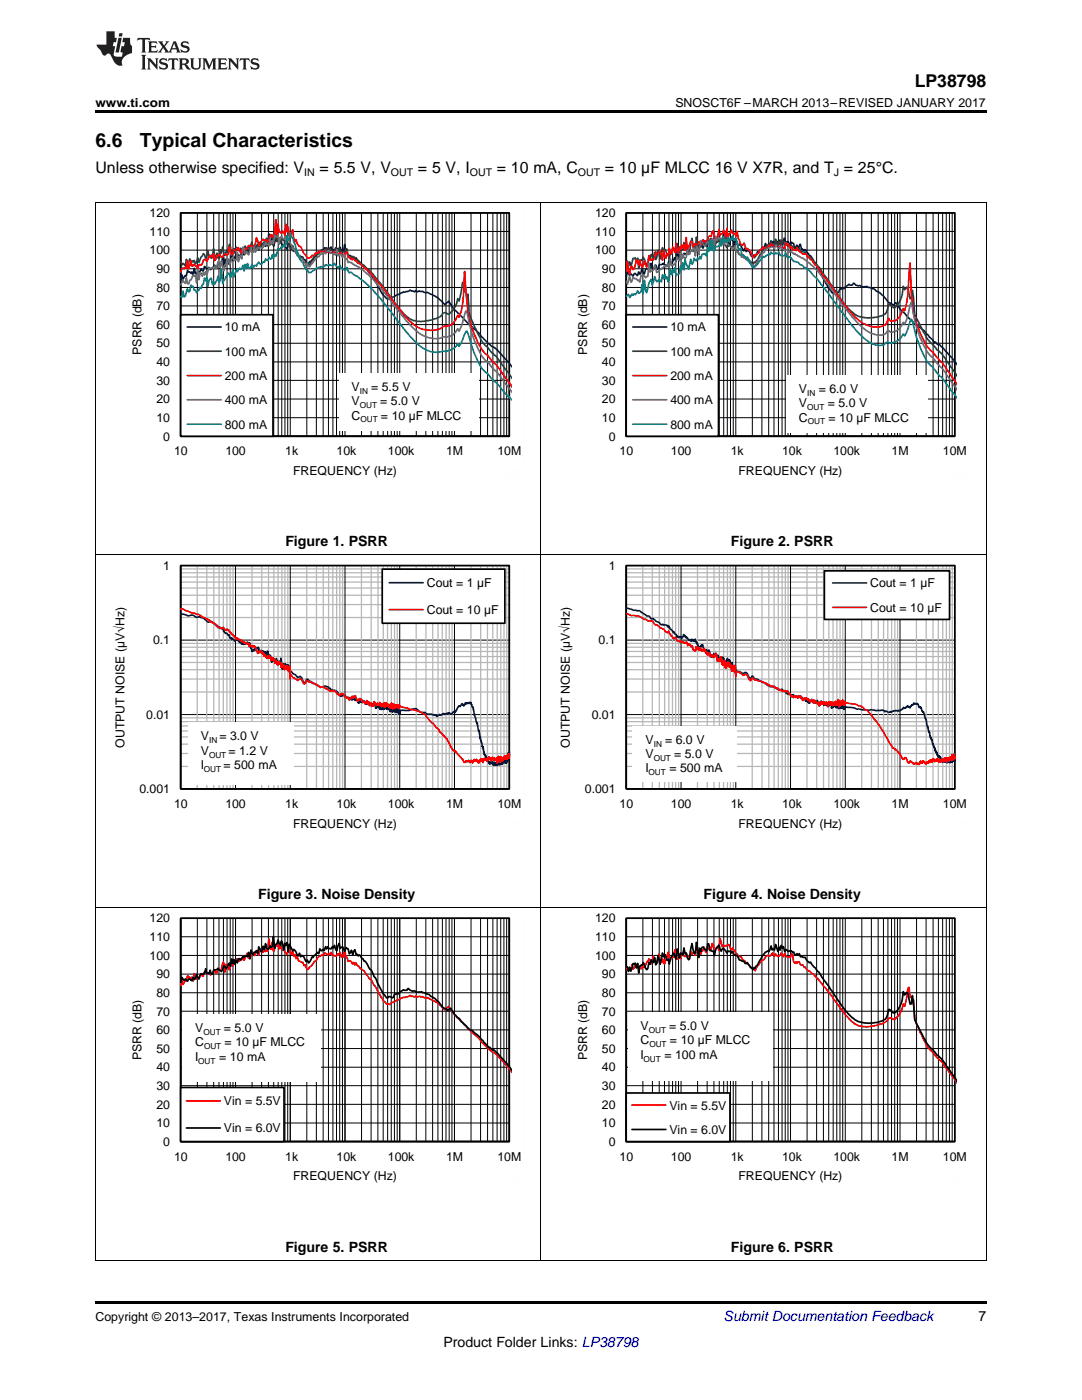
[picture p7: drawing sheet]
<svg xmlns="http://www.w3.org/2000/svg" width="216mm" height="279mm" viewBox="0 0 216 279" stroke-linecap="round" stroke-linejoin="round" font-family="sans-serif">
<defs><g id="words">
<g font-size="3.9">
<text x="19" y="29.3">6.6</text>
<text x="27.9" y="29.3">Typical Characteristics</text>
</g>
<text font-size="3.5" x="182.5" y="17.3">LP38798</text>
<g font-size="3.2">
<text x="19" y="34.4">Unless otherwise specified: V</text>
<text x="63.8" y="34.4">= 5.5 V, V</text>
<text x="83.4" y="34.4">= 5 V, I</text>
<text x="99.1" y="34.4">= 10 mA, C</text>
<text x="120.7" y="34.4">= 10 µF MLCC 16 V X7R, and T = 25°C.</text>
</g>
<g font-size="2.8">
<text x="56.9" y="109">Figure 1. PSRR</text>
<text x="145.8" y="109">Figure 2. PSRR</text>
<text x="51.5" y="179.4">Figure 3. Noise Density</text>
<text x="140.4" y="179.4">Figure 4. Noise Density</text>
<text x="56.9" y="249.8">Figure 5. PSRR</text>
<text x="145.8" y="249.8">Figure 6. PSRR</text>
<text x="195.3" y="263.6">7</text>
<text x="88.5" y="268.9">Product Folder Links: LP38798</text>
</g>
<text font-size="2.8" fill="#0000c8" x="144.4" y="263.6">Submit Documentation Feedback</text>
<g font-size="2.5">
<text x="19" y="21.4">www.ti.com</text>
<text x="134.8" y="21.4">SNOSCT6F –MARCH 2013–REVISED JANUARY 2017</text>
<text x="29.9" y="47.1">110</text>
<text x="29.9" y="43.3">120</text>
<text x="118.8" y="47.1">110</text>
<text x="118.8" y="43.3">120</text>
<text x="29.9" y="50.8">100</text>
<text x="118.8" y="50.8">100</text>
<text x="31.2" y="58.2">80</text>
<text x="31.2" y="54.5">90</text>
<text x="120.1" y="58.2">80</text>
<text x="120.1" y="54.5">90</text>
<text x="31.2" y="65.6">60</text>
<text x="31.2" y="61.9">70</text>
<text x="120.1" y="65.6">60</text>
<text x="120.1" y="61.9">70</text>
<text x="28.3" y="70.8" transform="rotate(-90 28.3 70.8)">PSRR (dB)</text>
<text x="31.2" y="69.3">50</text>
<text x="44.9" y="66.1">10 mA</text>
<text x="44.9" y="71">100 mA</text>
<text x="117.2" y="70.8" transform="rotate(-90 117.2 70.8)">PSRR (dB)</text>
<text x="120.1" y="69.3">50</text>
<text x="133.8" y="66.1">10 mA</text>
<text x="133.8" y="71">100 mA</text>
<text x="31.2" y="76.8">30</text>
<text x="31.2" y="73.1">40</text>
<text x="44.9" y="75.8">200 mA</text>
<text x="120.1" y="76.8">30</text>
<text x="120.1" y="73.1">40</text>
<text x="133.8" y="75.8">200 mA</text>
<text x="31.2" y="80.5">20</text>
<text x="44.9" y="80.7">400 mA</text>
<text x="70.1" y="78">V</text>
<text x="70.1" y="80.9">V</text>
<text x="70.1" y="83.7">C</text>
<text x="74.1" y="78">= 5.5 V</text>
<text x="75.9" y="80.9">= 5.0 V</text>
<text x="76" y="83.7">= 10 µF MLCC</text>
<text x="120.1" y="80.5">20</text>
<text x="133.8" y="80.7">400 mA</text>
<text x="159.4" y="78.4">V</text>
<text x="159.4" y="81.3">V</text>
<text x="163.4" y="78.4">= 6.0 V</text>
<text x="165.2" y="81.3">= 5.0 V</text>
<text x="31.2" y="84.2">10</text>
<text x="32.6" y="87.9">0</text>
<text x="44.9" y="85.5">800 mA</text>
<text x="120.1" y="84.2">10</text>
<text x="121.5" y="87.9">0</text>
<text x="133.8" y="85.5">800 mA</text>
<text x="159.4" y="84.1">C</text>
<text x="165.3" y="84.1">= 10 µF MLCC</text>
<text x="34.7" y="90.9">10</text>
<text x="45" y="90.9">100</text>
<text x="56.9" y="90.9">1k</text>
<text x="58.5" y="94.8">FREQUENCY (Hz)</text>
<text x="67.2" y="90.9">10k</text>
<text x="77.4" y="90.9">100k</text>
<text x="89" y="90.9">1M</text>
<text x="99.3" y="90.9">10M</text>
<text x="123.6" y="90.9">10</text>
<text x="133.9" y="90.9">100</text>
<text x="145.8" y="90.9">1k</text>
<text x="147.4" y="94.8">FREQUENCY (Hz)</text>
<text x="156.1" y="90.9">10k</text>
<text x="166.3" y="90.9">100k</text>
<text x="177.9" y="90.9">1M</text>
<text x="188.2" y="90.9">10M</text>
<text x="32.6" y="113.7">1</text>
<text x="121.5" y="113.7">1</text>
<text x="85.2" y="117.2">Cout = 1 µF</text>
<text x="173.6" y="117.2">Cout = 1 µF</text>
<text x="85.2" y="122.6">Cout = 10 µF</text>
<text x="173.6" y="122.1">Cout = 10 µF</text>
<text x="30.5" y="128.6">0.1</text>
<text x="119.4" y="128.6">0.1</text>
<text x="29.2" y="143.4">0.01</text>
<text x="118.1" y="143.4">0.01</text>
<text x="24.8" y="149.3" transform="rotate(-90 24.8 149.3)">OUTPUT NOISE (µV•Hz)</text>
<text x="40.1" y="147.8">V</text>
<text x="43.8" y="147.8">= 3.0 V</text>
<text x="113.7" y="149.3" transform="rotate(-90 113.7 149.3)">OUTPUT NOISE (µV•Hz)</text>
<text x="128.8" y="148.5">V</text>
<text x="132.7" y="148.5">= 6.0 V</text>
<text x="40.1" y="153.4">I</text>
<text x="40.1" y="150.6">V</text>
<text x="44.6" y="153.4">= 500 mA</text>
<text x="45.6" y="150.6">= 1.2 V</text>
<text x="128.8" y="151.3">V</text>
<text x="128.8" y="154.1">I</text>
<text x="133.6" y="154.1">= 500 mA</text>
<text x="134.5" y="151.3">= 5.0 V</text>
<text x="27.8" y="158.3">0.001</text>
<text x="34.7" y="161.3">10</text>
<text x="45" y="161.3">100</text>
<text x="56.9" y="161.3">1k</text>
<text x="67.2" y="161.3">10k</text>
<text x="77.4" y="161.3">100k</text>
<text x="89" y="161.3">1M</text>
<text x="99.3" y="161.3">10M</text>
<text x="116.7" y="158.3">0.001</text>
<text x="123.6" y="161.3">10</text>
<text x="133.9" y="161.3">100</text>
<text x="145.8" y="161.3">1k</text>
<text x="156.1" y="161.3">10k</text>
<text x="166.3" y="161.3">100k</text>
<text x="177.9" y="161.3">1M</text>
<text x="188.2" y="161.3">10M</text>
<text x="58.5" y="165.2">FREQUENCY (Hz)</text>
<text x="147.4" y="165.2">FREQUENCY (Hz)</text>
<text x="29.9" y="184.1">120</text>
<text x="118.8" y="184.1">120</text>
<text x="29.9" y="191.5">100</text>
<text x="29.9" y="187.8">110</text>
<text x="118.8" y="191.5">100</text>
<text x="118.8" y="187.8">110</text>
<text x="31.2" y="195.2">90</text>
<text x="120.1" y="195.2">90</text>
<text x="31.2" y="202.7">70</text>
<text x="31.2" y="199">80</text>
<text x="120.1" y="202.7">70</text>
<text x="120.1" y="199">80</text>
<text x="31.2" y="206.4">60</text>
<text x="38.9" y="206">V</text>
<text x="38.9" y="208.9">C</text>
<text x="44.7" y="206">= 5.0 V</text>
<text x="44.8" y="208.9">= 10 µF MLCC</text>
<text x="120.1" y="206.4">60</text>
<text x="127.8" y="205.6">V</text>
<text x="127.8" y="208.4">C</text>
<text x="133.5" y="205.6">= 5.0 V</text>
<text x="133.7" y="208.4">= 10 µF MLCC</text>
<text x="28.3" y="211.6" transform="rotate(-90 28.3 211.6)">PSRR (dB)</text>
<text x="31.2" y="213.8">40</text>
<text x="31.2" y="210.1">50</text>
<text x="38.9" y="211.7">I</text>
<text x="43.7" y="211.7">= 10 mA</text>
<text x="117.2" y="211.6" transform="rotate(-90 117.2 211.6)">PSRR (dB)</text>
<text x="120.1" y="213.8">40</text>
<text x="120.1" y="210.1">50</text>
<text x="127.8" y="211.3">I</text>
<text x="132.6" y="211.3">= 100 mA</text>
<text x="31.2" y="221.2">20</text>
<text x="31.2" y="217.5">30</text>
<text x="44.7" y="220.6">Vin = 5.5V</text>
<text x="120.1" y="221.2">20</text>
<text x="120.1" y="217.5">30</text>
<text x="133.6" y="221.4">Vin = 5.5V</text>
<text x="31.2" y="225">10</text>
<text x="44.7" y="226">Vin = 6.0V</text>
<text x="120.1" y="225">10</text>
<text x="133.6" y="226.3">Vin = 6.0V</text>
<text x="32.6" y="228.7">0</text>
<text x="34.7" y="231.7">10</text>
<text x="45" y="231.7">100</text>
<text x="56.9" y="231.7">1k</text>
<text x="67.2" y="231.7">10k</text>
<text x="77.4" y="231.7">100k</text>
<text x="89" y="231.7">1M</text>
<text x="99.3" y="231.7">10M</text>
<text x="121.5" y="228.7">0</text>
<text x="123.6" y="231.7">10</text>
<text x="133.9" y="231.7">100</text>
<text x="145.8" y="231.7">1k</text>
<text x="156.1" y="231.7">10k</text>
<text x="166.3" y="231.7">100k</text>
<text x="177.9" y="231.7">1M</text>
<text x="188.2" y="231.7">10M</text>
<text x="58.5" y="235.6">FREQUENCY (Hz)</text>
<text x="147.4" y="235.6">FREQUENCY (Hz)</text>
<text x="19" y="263.6">Copyright © 2013–2017, Texas Instruments Incorporated</text>
</g>
<g font-size="2.1">
<text x="60.7" y="35.1">IN</text>
<text x="78" y="35.1">OUT</text>
<text x="93.7" y="35.1">OUT</text>
<text x="115.3" y="35.1">OUT</text>
<text x="166.4" y="35.1">J</text>
</g>
<g font-size="1.7">
<text x="71.8" y="78.6">IN</text>
<text x="71.8" y="81.5">OUT</text>
<text x="161.1" y="79">IN</text>
<text x="161.1" y="81.9">OUT</text>
<text x="71.9" y="84.3">OUT</text>
<text x="161.2" y="84.7">OUT</text>
<text x="41.7" y="148.4">IN</text>
<text x="130.4" y="149.1">IN</text>
<text x="40.7" y="154">OUT</text>
<text x="41.7" y="151.2">OUT</text>
<text x="129.4" y="154.7">OUT</text>
<text x="130.4" y="151.9">OUT</text>
<text x="40.6" y="206.6">OUT</text>
<text x="40.7" y="209.4">OUT</text>
<text x="129.4" y="206.2">OUT</text>
<text x="129.6" y="209">OUT</text>
<text x="39.6" y="212.3">OUT</text>
<text x="128.4" y="211.9">OUT</text>
</g>
</g></defs>
<path d="M19 259.7h177.8v.5h-177.8z" fill="#000"/>
<g fill="none" stroke="#000" stroke-width=".2">
<path d="M19.1 181.2v70.4M36.1 183.3h65.5v44.5h-65.5zM36.1 198.1h65.5M36.1 194.4h65.5M36.1 190.7h65.5M36.1 187h65.5M39.4 183.3v44.5M41.3 183.3v44.5M42.6 183.3v44.5M43.7 183.3v44.5M44.6 183.3v44.5M45.3 183.3v44.5"/>
<path d="M45.9 183.3v44.5M46.5 183.3v44.5M47 183.3v44.5M50.3 183.3v44.5M52.2 183.3v44.5M53.6 183.3v44.5M54.6 183.3v44.5M55.5 183.3v44.5M56.2 183.3v44.5M56.9 183.3v44.5M57.4 183.3v44.5M57.9 183.3v44.5"/>
<path d="M61.2 183.3v44.5M63.1 183.3v44.5M64.5 183.3v44.5M65.5 183.3v44.5M66.4 183.3v44.5M67.1 183.3v44.5M67.8 183.3v44.5M68.3 183.3v44.5M68.8 183.3v44.5M72.1 183.3v44.5M74 183.3v44.5M75.4 183.3v44.5"/>
<path d="M76.5 183.3v44.5M77.3 183.3v44.5M78.1 183.3v44.5M78.7 183.3v44.5M79.3 183.3v44.5M79.8 183.3v44.5M83.1 183.3v44.5M85 183.3v44.5M86.3 183.3v44.5M87.4 183.3v44.5M88.3 183.3v44.5M89 183.3v44.5"/>
<path d="M89.6 183.3v44.5M90.2 183.3v44.5M90.7 183.3v44.5M94 183.3v44.5M95.9 183.3v44.5M97.3 183.3v44.5M98.3 183.3v44.5M99.2 183.3v44.5M99.9 183.3v44.5M100.5 183.3v44.5M101.1 183.3v44.5M107.9 181.2v70.4"/>
<path d="M196.8 181.2v70.4M36.1 216.7h65.5M36.1 213h65.5M36.1 209.3h65.5M36.1 205.5h65.5M36.1 201.8h65.5M36.1 224.1h65.5M36.1 220.4h65.5M19 251.5h177.8"/>
</g>
<path d="M36.1 183.2h65.5v44.6h-65.5zM36.1 196.1l.2-1 .4 .6 .3-.3 .4 .4 .3-.4h.2l.4 .3 .3-.7 .2 .5 .2-.3 .2-.7 .5 .9 .2-.8 .2-.3 .5 .1 .2-.1 .2-1 .3 1 .2-.1 .2 .1 .2-.7 .2 .8h.3l.2-.8h.5l.4-.3 .3 .4h.2l.2 .2 .4-1.3 .5 .8 .7-1.2 .2 .7 .2-1.5 .3 .9 .2-.8 .2 .9 .2-.8 .3 .6 .2-.9h.2l.2 .3 .5-.7 .2 .1 .5-.3 .2 .2 .2-.8 .3 1.3 .2-1.8 .4 1 .2-.6h.3l.2-.3 .2 .6 .2-1.3 .5 .9 .2-.1 .2-1 .3 .8 .2-1.3 .2 .9 .3 .2 .2-.1 .2-.6 .2 .4 .2-.2 .3-2 .2 2.4 .2-.8h.2l.3-.9 .4 1 .3-.8 .2 .4 .2 1.4 .2-1.3 .3 .4 .2-.6 .2 1.9 .2-1.6 .7 1.4 .2-.3 .5 .5 .2 .6 .2 .2 .3-.6 .2 .8 .2-.3 .4 .3 .5 .9 .2-.3 .3 .6 .7-1.2 .2 .1 .9-1 .2 .2 .2-1 .2 .4h.3l.2-.3 .2 .3 .3-.8 .2 .5 .2-.5 .2 .4 .5 .1 .2-.5 .2 .3 .2-.5 .3 .9 .2 .2 .5-1.5 .2 1 .5-.4 .4 1 .2-.8 .5 .2 .2 1.1 .4-.8 .3 .9 .4-1 .3 1 .2-.1 .2 .4 .2-.2 .5 .6 .2 .1 .2 .5h.2l.3 .3 .7 1.3a2.35 2.35 0 0 1 .9 1.5l.4 .7 .2 .6 1.2 2.2 .7 .8h.2l.2-.3 .7 .3 .2-.2 .2-.6 .9-.1 .2-.4 .7-.4 .7 .1 .2-.3 .5 .3 .4 .2h.5l.7 .2 .6-.1 .5 .2a7.7 7.7 0 0 1 3.8 3l.5 .2 .4 .4 .5-.5 .2 .1 .7 1.1 .9 .8 .4 .6 1.6 1.6 .7 .3 1.4 1.2 1.5 1.7 .2 .4h.3a15.6 15.6 0 0 1 3.8 3.8l.5 .6M36.1 183.2v44.6h65.5" fill="none" stroke="#000" stroke-width=".34"/>
<path d="M36.1 196.7l.2-1.1 .2 .8 .5-.7 .2 .1 .2-1.1 .2 .4 .3-.1 .2 .3 .2-.3 .2 .8 .3-1.5 .2 1 .2 .1 .2-.5 .5 .1 .2-.6 .5 .4 .3-.9 .3 .5 .5-.3 .3 .5 .8-1 .4 .6 .3-1 .5 .4 .2-.2 .4-1.3 .3 1.9 .2-1.5 .2 .2 .2-.1 .3 .9 .4-1.9 .2 1.1 .9-1.4 .3 .5a.93 .93 0 0 0 .9-1l.2 .9 .7-1.4 .2 .9 .2-.4 .5-.2 .2-.5 .2 .6h.1l.4-.9 .4 .8 .3-1.2 .5 .6 .4-.5 .2 .4 .2-.6 .2 .5 .3-2.4 .2 1.9 .2 .1 .2-1.3 .3 1.7 .4-1.3 .2 .3 .3-.6 .2 1.2 .2-.6 .2 .6 .5 .2 .7 .9 .4-1.2 .4 1.1 .3-.6 .2 1 .2-.3 .3 .8 .2-.4 .1 .2a1.19 1.19 0 0 0 1 1l.3 .6 .2-.1 .3 .7 .2 .2 1.3-1.5a1.29 1.29 0 0 0 .8-1l.8-.4 .2 .1 .1-.1a.42 .42 0 0 1 .4-.3 .42 .42 0 0 1 .4 .3l.2-.4 .2 .3 .3-.5 .2 .7 .2-.1a.5 .5 0 0 0 .6 .2 .5 .5 0 0 0 .3-.5l.2 .3 .3-.5 .2 .9 .2-.4 .3 .3 .2-1.3 .2 1.3 .2 .2 .3 .7a.62 .62 0 0 1 .9 .6l.2-.3 .2 .5 .2-.4 .3 .5 1.3 1 1 1.5 .5 .4 2 3.5 1 1.3 .3-.1 .4 .1 .5-.3 2.2-1.1 .2 .1 1.2-.5 .2 .3 .2-.1 .5 .2 .2-.3 .2 .3 .5-.2 1.3 .4 .3-.1 2 1 1.5 1.4 .7-.6 .4 .5a5.4 5.4 0 0 0 1.7 1.9l2 2.2 2 1.8 .5 .7 1.3 1.3 1.8 1.3 2.8 3.2" fill="none" stroke="#f00" stroke-width=".34"/>
<path d="M36.1 217h20.6v10.9h-20.6z" fill-rule="evenodd" fill="#fff"/>
<path d="M36.1 217h20.6v10.8h-20.6zM37.2 225.1h6.8" fill="none" stroke="#000" stroke-width=".34"/>
<path d="M37.2 219.7h6.8" fill="none" stroke="#f00" stroke-width=".34"/>
<path d="M22.1 182.1h82.5v54.1h-82.5z" fill="none" stroke="#fefefe" stroke-width=".2" stroke-dasharray=".4 .1" stroke-linecap="butt"/>
<g fill="#fff">
<path d="M36.4 202.4h27.6v13.5h-27.6z" fill-rule="evenodd"/>
<path d="M125 183.2h65.6v44.7h-65.6z" fill-rule="evenodd"/>
</g>
<g fill="none" stroke="#000" stroke-width=".2">
<path d="M125 183.3h65.5v44.5h-65.5M125 198.1h65.5M125 194.4h65.5M125 190.7h65.5M125 187h65.5M128.3 183.3v44.5M130.2 183.3v44.5M131.5 183.3v44.5M132.6 183.3v44.5M133.5 183.3v44.5M134.2 183.3v44.5M134.8 183.3v44.5"/>
<path d="M135.4 183.3v44.5M135.9 183.3v44.5M139.2 183.3v44.5M141.1 183.3v44.5M142.5 183.3v44.5M143.5 183.3v44.5M144.4 183.3v44.5M145.1 183.3v44.5M145.8 183.3v44.5M146.3 183.3v44.5M146.8 183.3v44.5M150.1 183.3v44.5"/>
<path d="M152 183.3v44.5M153.4 183.3v44.5M154.4 183.3v44.5M155.3 183.3v44.5M156 183.3v44.5M156.7 183.3v44.5M157.2 183.3v44.5M157.7 183.3v44.5M161 183.3v44.5M162.9 183.3v44.5M164.3 183.3v44.5M165.4 183.3v44.5"/>
<path d="M166.2 183.3v44.5M167 183.3v44.5M167.6 183.3v44.5M168.2 183.3v44.5M168.7 183.3v44.5M172 183.3v44.5M173.9 183.3v44.5M175.2 183.3v44.5M176.3 183.3v44.5M177.2 183.3v44.5M177.9 183.3v44.5M178.5 183.3v44.5"/>
<path d="M179.1 183.3v44.5M179.6 183.3v44.5M182.9 183.3v44.5M184.8 183.3v44.5M186.2 183.3v44.5M187.2 183.3v44.5M188.1 183.3v44.5M188.8 183.3v44.5M189.4 183.3v44.5M190 183.3v44.5M125 216.7h65.5M125 213h65.5"/>
<path d="M125 209.3h65.5M125 205.5h65.5M125 201.8h65.5M125 224.1h65.5M125 220.4h65.5"/>
</g>
<path d="M125 183.2h65.5v44.6h-65.5zM125 192.9l.2 .1 .2 .9 .2-.9 .3 .8 .4-1.5 .5-.1 .2 1 .2-.9 .3 1.9 .2-1.3 .2-.3 .2 .1 .2-.6 .7 1.4 .3-.2 .2-1.3 .2 .5 .2-1 .5 .6 .2-1 .2 1.5 .2-.5 .3-1.4 .4 1.7 .5-2.2 .2 .8 .3-.5 .4 1.2 .2-.2 .2 .9 .3-1.1 .6-1.1 .5 1.2 .2-2 .5 1.8 .2-1 .5 .4 .2-1.4 .2 1.2 .2-.2 .2 1 .3 .3 .2-.2 .5-3 .4 2 .3-.2 .2-2 .4 3 .2-1.9 .3 .7 .2-.8 .2-.1 .7 .9 .2-1.5h.2l.3 1.3 .7 .1 .2 .9a2.86 2.86 0 0 1 .9-2.1l.4 1.3 .2-.6h.3l.7 .9 .2-.4 .4 .1 .3 .3 .2-.3 .4 .8h.5l.4 .9 .9 .2 .3 .5h.2l.2-.2 1.1 1.4 .3-.4 .2 .1 .5-.6 .8-1.7 .7-.9 .5-.2 .2 .1 .5-1.1 .2 .8 .2-.2 .2 .2 .3-1.1 .4 1.4 .2-.9 .2 .6 .3-.9 .2 .6 .2-.4 .3 1 .2-.4 .2 .1 .3 .3 .6-.1 .2 .3 .3-.1 .2 .6 .4-.3 .3 .4 .2-.4 .2 .7 .3-.1 .2 .1h.4l.7 1 .2 .1 .2-.1 .3 .5 1.3 1.5 2.8 3.9a19.8 19.8 0 0 0 4.7 5.7 6.9 6.9 0 0 0 5.8-.2l.5-.9 .2-1 .5 .2 .4 .4a1.12 1.12 0 0 0 1.2-.9 6 6 0 0 0 .8-3.3l.3 .7 .4-.5 .3 .2 .4 2.1 .2-.1 .3-1.6 .4 4.8 1.6 3.2a9.5 9.5 0 0 0 2.5 3.3l.4 .6a8.2 8.2 0 0 1 2.3 2.7l1.6 2.4M125 183.2v44.6h65.5" fill="none" stroke="#000" stroke-width=".34"/>
<path d="M125 192.9l.2 .8 .2-.4 .5 .5 .2-1.3 .2 .9 .5-1 .2 .5 .2-.1 .3 .3 .2-.4 .2 .7 .2-.2 .2-1 .3 .9 .4-1 .5-.7 .2 .1 .2 .8 .5-1.5 .2 1.1 .2-.1 .2 .5 .3-.5 .2-1.4 .2 1.4 .3 .3 .2-.8 .2 1h.3l.2-1.7 .2 .6 .2-1.2 .5 1.8 .2-.9 .2 .2 .5-1.6 .4 1.9h.3l.2-1 .2 .9 .2-1.2 .3 .6h.2l.2 .2 .2-.6 .5 .7h.2l.2-1.1 .3 .5 .4-.4 .3 .7 .4-1.7 .2 2 .2-.9 .3 .3 .2-.7h.2l.2-.7 .2 .9 .3 .2 .2-.6 .5-.5 .2 .7 .2-1.4 .5 1.3 .2 .1 .4-.8 .3 .8 .2-2.4 .4 1.7 .3-.4 .2 .2h.5l.2-.3h.2l.5 1.1 .2-.4 .4 .5 .2 .7h.3l.4 .5h.3l.4 .7h.2l.7 .7 .2 .1 .5 .7 .9 .6 .2-.5 1.1-1.6 .5-.2a.82 .82 0 0 1 1.1-.6l.3-.1 .2-.5 .4 .7 .3-.5 .2 .3 .4 .1 .5-.7 .4 .9 .3-.7 .2 .5 .9 .4 .2-.8h.2l.3 1.6 .2 .2 .2-.3 .2 .3 .3-.3 .2 .1 .2 .5h.5l.2 .5h.2l.3 .4a18.8 18.8 0 0 1 4.5 4.6l1.3 1.9a17.3 17.3 0 0 0 4.1 4.6 7.4 7.4 0 0 0 5.8-.5l.7-.8a.64 .64 0 0 1 .9 .2h.3a4.6 4.6 0 0 0 1.7-3.1l.3 .6 .7-3.7 .2-.2 .2 2 .2-.1 .3 1.4 .2-.8 .2 3.8 1.6 3.7a7.4 7.4 0 0 0 2.2 3.3l.7 .8a9.5 9.5 0 0 1 2.5 3l1.4 1.9" fill="none" stroke="#f00" stroke-width=".34"/>
<path d="M125 218.1h20.7v9.8h-20.7z" fill-rule="evenodd" fill="#fff"/>
<path d="M125 218.1h20.7v9.7h-20.7zM126.1 225.4h6.8" fill="none" stroke="#000" stroke-width=".34"/>
<path d="M126.1 220.5h6.8" fill="none" stroke="#f00" stroke-width=".34"/>
<path d="M111 182.1h82.5v54.1h-82.5z" fill="none" stroke="#fefefe" stroke-width=".2" stroke-dasharray=".4 .1" stroke-linecap="butt"/>
<path d="M125.2 202h29v13.7h-29z" fill-rule="evenodd" fill="#fff"/>
<path d="M19.1 110.8v70.4M36.1 112.9h65.5v44.5M47 112.9v44.5M57.9 112.9v44.5M68.8 112.9v44.5M79.8 112.9v44.5M90.7 112.9v44.5M107.9 110.8v70.4M196.8 110.8v70.4M36.1 127.7h65.5M36.1 142.6h65.5M19 181.1h177.8" fill="none" stroke="#000" stroke-width=".2"/>
<g fill="none" stroke="#b7b7b7" stroke-width=".25">
<path d="M36.1 118.8h65.5M36.1 117.4h65.5M36.1 116.2h65.5M36.1 115.2h65.5M36.1 114.3h65.5M36.1 113.5h65.5M39.4 112.9v44.5M41.3 112.9v44.5M42.7 112.9v44.5M43.7 112.9v44.5M44.6 112.9v44.5M45.3 112.9v44.5"/>
<path d="M45.9 112.9v44.5M46.5 112.9v44.5M50.3 112.9v44.5M52.2 112.9v44.5M53.6 112.9v44.5M54.6 112.9v44.5M55.5 112.9v44.5M56.2 112.9v44.5M56.8 112.9v44.5M57.4 112.9v44.5M61.2 112.9v44.5M63.1 112.9v44.5"/>
<path d="M64.5 112.9v44.5M65.6 112.9v44.5M66.4 112.9v44.5M67.2 112.9v44.5M67.8 112.9v44.5M68.4 112.9v44.5M72.1 112.9v44.5M74.1 112.9v44.5M75.4 112.9v44.5M76.5 112.9v44.5M77.3 112.9v44.5M78.1 112.9v44.5"/>
<path d="M78.7 112.9v44.5M79.3 112.9v44.5M83 112.9v44.5M85 112.9v44.5M86.3 112.9v44.5M87.4 112.9v44.5M88.3 112.9v44.5M89 112.9v44.5M89.6 112.9v44.5M90.2 112.9v44.5M94 112.9v44.5M95.9 112.9v44.5"/>
<path d="M97.3 112.9v44.5M98.3 112.9v44.5M99.2 112.9v44.5M99.9 112.9v44.5M100.6 112.9v44.5M101.1 112.9v44.5M36.1 138.1h65.5M36.1 135.5h65.5M36.1 133.7h65.5M36.1 132.2h65.5M36.1 131h65.5M36.1 130h65.5"/>
<path d="M36.1 129.2h65.5M36.1 128.4h65.5M36.1 123.2h65.5M36.1 120.7h65.5M36.1 153h65.5M36.1 150.4h65.5M36.1 148.5h65.5M36.1 147.1h65.5M36.1 145.9h65.5M36.1 144.9h65.5M36.1 144h65.5M36.1 143.3h65.5"/>
</g>
<path d="M36.1 112.9h65.5v44.5h-65.5zM36.1 112.9v44.5h65.5" fill="none" stroke="#000" stroke-width=".34"/>
<path d="M36.1 122.6h.5l1 .3 .7-.2 .4 .2a.99 .99 0 0 0 1.2 .2l.5 .1 1.2 1a.88 .88 0 0 1 1.3 .4l.1 .2 .2-.1 .6 .7 .1-.2 .4 .2 .7 1h.2l.4 .4 .1-.2 .1 .7 .1-.1 .3 .4 .1-.3 .5 .7 .2-.3h.1l.1-.2 .4 .5 .1-.2 .1 .4 .2-.2 .2 .5 .2-.2 .1 .3 .3-.3 .1 .3 .1-.2h.3v-.3l.2 .4 .2-.2 .1 .3v-.3l.2 .9 .2 .1 .2 .7 .1-.3 .2 .1 .1-.5 .3 .5 .1-.4 .2-.1 .1 .2v-.3l.5 1 .1-.4 .1 .2 .2-.1v.2l.1-.1 .1 .2v-.2l.1 .4 .2-.3v.2l.1-.2 .2 .5v-.1l.1 .1 .1-.7 .3 1.5 .1-.6 .2 .1 .2 1.2 .1-.4 .1 .3 .1-.7 .2 .5 .1-.1v.4l.1-.4 .1 .3 .1-.2v.3v-.6l.1 .6 .1-.3 .3 .8 .1-.6 .2 .6 .1-1.2 .2 1.9v-.5l.1 .7 .1-.6v.2l.2-.6 .1 .9 .1-.6v.6l.1-.9 .3 .9 .1-.7 .1 .7 .1-.7 .1 .9 .1-.6v.4l.1-.3 .1 2v-1.3l.6 .7 .5 .2 .4 .6 .4-.3 .4 .2 .4 1 .3 .1 .3-.8 .3 .1 .2 .4h.3l1.1 .7h.2l.5 .5 .7-.1 .4-.2 .6 .2 .1 .3h.3l.2 .3 1 .2 .2 .4v-.2l.7 .8 .1-.1 .1 .1 .1-.2 .2 .2 .2-.3 .3 .5 .2-.1 .1 .4 .2-.2h.3l.4 .5 .1-.2 .3 .1v-.2l.3 .4 .1-.2 .2 .2 .1-.1 .1 .5 .1 .1 .1-.2v.2l.1-.4 .2 .2 .1-.3 .3 .5 .2-.5 .3 .5 .1-.3 .1 .5 .1-.1 .1 .2v-.2l.1 .1v-.2l.2 .1v-.1l.3 .5 .1-.4 .3 .6 .2-.6 .3 .3v-.1v.2l.1-.2 .2 .8 .3-.5 .2 .3 .1-.2v.2l.2-.3 .1 .7 .1-.7 .1 .7 .1-.5 .1 .2 .1-.5 .1 .8 .2-.5 .1 .3 .1-.3v.3v-.3l.1 .2v-.5l.2 .7v-.2l.1 .1v-.3l.2 .4 .1-.2 .1 .3 .1-.5 .1 .9 .1-.7 .2 .7 .1-.3v.3l.3-.7 .1 .7 .1-.6v.4l.2-.4 .1 .8v-.4l.1 .3 .1-.7 .1 .8v-.5l.2 .8 .1-.5v.5l.1-.8 1.9 .1 .4-.2a1.23 1.23 0 0 1 1.5 .3l.5 .3h.6l.8 .4 .5-.1 .7 .3 .2-.1 .3 .3 .4-.4a.55 .55 0 0 0 .8-.2 .55 .55 0 0 0 .8-.1l1 .2 .3-.5 .3 .2 .1-.4h.1l.6-.9 .2 .1 .5-.5 .3 .4 .3-.6 .2 .2 .1-.2 .1 .1 .2-.2 .1 .2 .1-.2 .1 .2 .1-.2 .3 .9 .1 .1v-.1l.1 .2 .2 1.4 .7 1.8 .2 1.4v-.1l1.1 4.8 .2 .1v.2l.1-.1 .2 .8 .2-.3 .3 1.1v-.3l.2 .3v-.4l.1 .2 .1-.3 .1 .4 .1-.1v.2l.1-.2v.2v-.2l.2 .5 .1-.6 .1 .6 .1-.3 .1 .1 .1-.2v.4l.1-.6 .2 .5v-.2l.1 .2 .2-.8 .1 .8 .1-.9 .1 .7 .1-.7 .2 .8 .1-.7 .1 .4 .1-.6 .1 .6 .1-.4 .1 .4 .2-.8v.9l.1-1 .1 .3v-.3l.1 .6 .1-1.6 .1 1 .1-.2v.1v-1.2" fill="none" stroke="#002060" stroke-width=".34"/>
<path d="M36.1 121.5l.5 .1 1.7 .8 .4-.1 .9 .3 .8 .6 1.4 .5 .2 .4h.1l.2 .2 .1-.1 .6 .4 .5 .7 .3-.1 .4 .3 .3-.3a.5 .5 0 0 0 .8 .4l.4 .2 .1 .4h.2l.3 .5h.2l.5 .8 .2-.2 .8 .6 .1-.2 .2 .4 .2-.1 .4 .3 .1-.1v.2l.1-.1 .4 .3 .1-.2 .2 .6v-.4l.1 .3 .2-.1 .1 .3 .1-.3 .1 .2 .1-.1 .3 .3 .1-.2 .5 1.4 .2-.3v.2l.1-.2v.1l.2-.4 .5 .7 .1-.2v.2l.1-.1 .2 .5v-.2l.2 .4 .1-.2 .3 .5 .2-.5 .3 .5 .1-.2 .1 .5 .1-.2 .1 .2v-.4l.1 .2v-.2l.2 .1 .2 .9h.2l.1-.5 .3 .8v-.3v.2l.1-.2v.2l.1-.4 .1 .3v-.3l.1 .4 .1-.3 .1 .4v-.3l.1 .9 .3-.6 .4 1v-.8l.1 .3 .1-.2v.5l.2-.6 .1 .8 .1 .1v-.3l.2 .5v-.3v.4l.2-1 .1 2.4v-.9l.6 .7 .9 .6 .4-.3 .4 .1 .4 .8 .3 .1 .3-.7 1.9 .8 .4 .3a.84 .84 0 0 0 1 .2l1.2 .7h.8a.96 .96 0 0 1 .8 .8h.2l.2 .2h.2l.2-.4 .2 .1 .2-.1 .3 .7h.2l.2 .3 .3-.1 .2 .4 .3-.5v.2l.2-.5 .3 .4 .1-.4 .3 .1v-.1l.4 1 .1-.2 .2 .1 .1-.3 .2-.1 .1 .3 .1-.1 .2 .2 .1 .3 .1-.1 .2 .2v-.2l.2 .5 .3-.7v.2h.1l.1 .5 .1-.4 .1 .2v-.2l.1 .7h.2l.1-.5 .2 .6 .2-.3v.3l.3-.9v.3l.1-.2 .1 .2 .1 .5 .1-.3 .1 .1 .2-.3v.4l.1-.1 .1 .1v-.2l.1 .2 .1-.5v.4l.2 .2 .1-.2v.4l.2-.6v.5l.1-.2v.2l.1-.5 .1 .6 .1-.8 .2 .9 .1-.8 .2 .5 .1-.3v.4l.1-.4 .3 .7 .1-.6 .2 .7 .1-1 .2 1.1 .1-.7 .1 .6 .1-.7 .2 .7 .1-.4 .1 .2v-.5l.1 .5 .2-.4 .1 .6 .1-.2 .1 .1 .1-.4v.2v-.2l.1 .2 2.3 .7 .3-.1a5.4 5.4 0 0 1 3.6 2.5l.6 .4 .4 .7 .5 .3 .2 .5 1.5 1.5 1.1 2.2 .7 .3 .3 .5 1.1 1.1 .3 .6 .4-.4 .2 .2 .2-.2 .3 .4 .3-.5 .2 .6 .3-.7 .1 .3h.2l.1-.3 .2 .3 .1-.1v.4l.1-.3 .1 .3 .1-.4 .1 .4 .2-.7 .1 .4 .3-.4 .1 .7 .2-.9 .2 .4v-.3l.3 .4 .2-.5 .1 .4 .2-.6 .1 .5 .2-.3 .1 .5 .2-.7 .2 .5v-.2l.1 .2 .2-.3v.5l.2-.4v.3l.1-.2 .1 .3v-.6l.2 1.1 .2-1.3 .1 .7 .1-.4 .1 .8 .1-1 .1 .5 .1-.2v.3l.1-.4 .1 .5 .1-.4 .1 .2 .1-.6 .1 .5 .1-.6 .1 .3 .1-.3v.4l.1-.3v.5l.1-.4v.3l.1-.8 .1 .6 .1-.7 .1 .8v-.8" fill="none" stroke="#f00" stroke-width=".34"/>
<path d="M76.3 113.6h24.5v10.8h-24.5z" fill-rule="evenodd" fill="#fff"/>
<path d="M76.3 113.6h24.4v10.8h-24.4z" fill="none" stroke="#000" stroke-width=".34"/>
<path d="M77.7 116.3h6.7" fill="none" stroke="#002060" stroke-width=".34"/>
<path d="M77.7 121.7h6.7" fill="none" stroke="#f00" stroke-width=".34"/>
<path d="M22.1 111.8h82.5v54h-82.5z" fill="none" stroke="#fefefe" stroke-width=".2" stroke-dasharray=".4 .1" stroke-linecap="butt"/>
<path d="M37.5 144.2h21.1v12.5h-21.1z" fill-rule="evenodd" fill="#fff"/>
<g fill="none" stroke="#b7b7b7" stroke-width=".25">
<path d="M125 118.8h65.5M125 117.4h65.5M125 116.2h65.5M125 115.2h65.5M125 114.3h65.5M125 113.5h65.5M128.3 112.9v44.5M130.2 112.9v44.5M131.6 112.9v44.5M132.6 112.9v44.5M133.5 112.9v44.5M134.2 112.9v44.5"/>
<path d="M134.8 112.9v44.5M135.4 112.9v44.5M139.2 112.9v44.5M141.1 112.9v44.5M142.5 112.9v44.5M143.5 112.9v44.5M144.4 112.9v44.5M145.1 112.9v44.5M145.7 112.9v44.5M146.3 112.9v44.5M150.1 112.9v44.5M152 112.9v44.5"/>
<path d="M153.4 112.9v44.5M154.5 112.9v44.5M155.3 112.9v44.5M156.1 112.9v44.5M156.7 112.9v44.5M157.3 112.9v44.5M161 112.9v44.5M163 112.9v44.5M164.3 112.9v44.5M165.4 112.9v44.5M166.2 112.9v44.5M167 112.9v44.5"/>
<path d="M167.6 112.9v44.5M168.2 112.9v44.5M171.9 112.9v44.5M173.9 112.9v44.5M175.2 112.9v44.5M176.3 112.9v44.5M177.2 112.9v44.5M177.9 112.9v44.5M178.5 112.9v44.5M179.1 112.9v44.5M182.9 112.9v44.5M184.8 112.9v44.5"/>
<path d="M186.2 112.9v44.5M187.2 112.9v44.5M188.1 112.9v44.5M188.8 112.9v44.5M189.5 112.9v44.5M190 112.9v44.5M125 138.1h65.5M125 135.5h65.5M125 133.7h65.5M125 132.2h65.5M125 131h65.5M125 130h65.5"/>
<path d="M125 129.2h65.5M125 128.4h65.5M125 123.2h65.5M125 120.7h65.5M125 153h65.5M125 150.4h65.5M125 148.5h65.5M125 147.1h65.5M125 145.9h65.5M125 144.9h65.5M125 144h65.5M125 143.3h65.5"/>
</g>
<path d="M125 112.9h65.5v44.5M135.9 112.9v44.5M146.8 112.9v44.5M157.7 112.9v44.5M168.7 112.9v44.5M179.6 112.9v44.5M125 127.7h65.5M125 142.6h65.5" fill="none" stroke="#000" stroke-width=".2"/>
<path d="M125 112.9h65.5v44.5h-65.5zM125 112.9v44.5h65.5" fill="none" stroke="#000" stroke-width=".34"/>
<path d="M125 121.3l2.1 .6a1.51 1.51 0 0 1 1.3 .5l.6 .5 .5 .1 .4 .5h.4l.6 .5 .6 .2 .4 .5 .4-.1 .1 .1h.6l.3 .4 .1-.2 .1 .4 .1-.1 .2 .4 .4 .2 .2 .5 .1-.2 .6 1.1 .2-.2 .3 .3 .2-.3 .1 .3 .1-.2 .2 .2 .2-.7 .4 .6 .2-.1 .4 .6 .2 .1v-.2l.2 .3 .3-.3 .2 .4v-.2l.1 .1 .2-.2 .1 .3v-.5v.5h.2l.1 .5 .1-.3 .4 1.2 .1-.3 .1 .3v-.3l.1 .1 .1-.4 .1 .2 .2-.3 .3 1.3 .1-.2 .1 .2 .3-.3v.4l.2 .1 .2-.5 .4 1.4 .2-.3 .2 .3 .3-.7v.2v-.1l.3 .4 .1-.5 .2 .9 .1-.6 .1 .3v-.1l.2 1 .1-.6 .1 .1 .1-.2 .1 .4 .1-.3v.4l.2-.5v.4v-.4l.3 1.2 .2-.6 .1 1 .4-1.4 .1 1.3 .2-1 .1 .7 .1-.2 .2 .7M145.9 132.8v.1l.2-.7 .1 1 .1-.3 .1 .4 .1-.4 .1 .5 .1-.7 .1 1.8v-.3a.78 .78 0 0 1 1.1 0l.4 .2 .4-.2 .3 .1 .7 1.1 .4-.5 .2 .2a.7 .7 0 0 0 .8 .5l1.5 .7 .6 .5h.2l.4 .3 .2-.1a.27 .27 0 0 0 .3 .1 .27 .27 0 0 0 .2-.1l.3 .3 .5 .2a.54 .54 0 0 0 .7 .1l.3 .3 .2-.1 .4 .6 .3-.1 .1 .3 .3-.1 .1 .2h.4a.3 .3 0 0 1 .5 .3l.1 .2 .5-.1 .1-.2 .5 .4 .1-.2 .4 .4 .2-.1 .2 .4 .2 .1 .1-.2 .5 .6 .4-.7 .3 .6 .2-.5 .2 .5 .1-.2 .1 .3 .3-.5 .2 .7 .1-.3 .2 .3 .3-.6 .3 .5 .1-.2 .2 .5 .1-.4 .2 .3v-.2l.2 .4 .1-.3 .1 .5 .2-.4 .1 .2 .1-.4v.3l.1-.5 .3 1.1 .1-.6v.3l.1-.4 .2 .4 .1-.4v.3l.1-.3 .1 .2v-.1M166.7 140.7l.1 .5 .1-.5 .1 .4 .1-.5 .2 .8 .1-.3v.3l.1-.6 .1 .6 .1-.6 .1 .4 .1-.4 .1 .6 .1-.5v.4l.1-.4 .1 .5 .1-.2 .1 .3 .1-.6v.2l.1-.1 1.7 .3 .6 .2 4.5 .3a.94 .94 0 0 1 1.1 .2l.2-.1a.65 .65 0 0 0 .9 .1l.2 .1 .3-.2 .5-.1 .4 .1 .1-.1h.5l.4-.3 .2-.3 .2 .1 .3-.1 .3-.4 .5 .5 .1-.4 .3-.2h.2l.1-.3 .7 .1 .1-.1 .2 .6 .2 .2h.2l.3 .8 .3 .1 .1 .3 .9 3.6 .2 .1 .6 2.4 1.1 2.4M187.2 151v.1l.1-.3 .1 .4 .1-.2v.2l.1-.2 .2 .6 .1 .1v-.2l.1 .1v-.1l.2 .5 .2-.3v.4v-.2l.1 .1 .1-.1 .1 .2 .1-.4 .2 .5 .1-.4 .1 .3 .1-.3 .1 .4 .1-.5 .1 .5 .1-.7 .1 .6 .1-.2 .1 .2 .2-.5 .1 .3 .1-.5 .1 .6" fill="none" stroke="#002060" stroke-width=".34"/>
<path d="M125 122.4a2.76 2.76 0 0 0 1.9 .5l.7 .1 .9 .6h.3l.5 .3h.9l.3 .6 .5 .2 .8 .7a1.22 1.22 0 0 1 1 .7l.3 .2 .3-.4 .5 1h.2l.1 .4 .3 .2 .3-.3 .4 .7h.3l.2 .2 .2-.2 .2 .3 .1-.1 .2 .2 .1-.1 .1 .2 .5-.2 .1 .7 .3-.4 .4 .6 .2-.2 .1 .7 .4 .1 .1 .2 .3-.9 .2 .5v-.2h.2l.1 .5 .1-.2v.1l.1-.4 .1 .4 .3-.1v.4l.1-.2h.2l.2-.3 .4 .9v-.2l.1 .4 .1-.2v.3l.1-.4 .1 .3 .1-.2 .1 .6 .1-.4 .2 .3 .1-.3 .3 .6 .1-.3 .1 .2v-.3l.1 .2 .3-.6 .2 1.4v-.1l.1 .2v-.2v.3l.2-.5 .1 .5v-.4l.1 .4 .2-.9 .2 1.3 .1-.3 .2 .7 .3-1 .2 1.6 .2-1.1 .1 .6 .2-.7 .1 .8 .1-.7v.5l.1-.2 .1 .5v-.5l.3 1.3 .1-.8v.3l.2-.6 .1 .9 .1-.7v1l.2-1.2 .1 2.2v-.9h.6l.9 .7 .4-.3 .4 .2 .4 .9 .3 .3 .3-.6 .5 .4 2.3 .7 1 .6 .3-.1 .7 .5 .3-.1 .3 .4h.2l.4 .3 .5-.2 .1 .2 .1-.1 .2 .1 .2-.1 .3 .5 .2 .1 .2 .6 .2-.2 .2 .3 .4-.3 .1 .2 .1-.2 .2 .4 .1-.3 .1 .2 .2-.3 .1 .1 .2-.1 .4 .9 .4-.5 .1 .2 .2-.2 .2 .4 .1-.2 .2 .1 .3 .5 .1-.3 .2 .2 .1-.3 .1 .1v-.2l.1 .7 .2-.5 .1 .2 .1-.2 .3 .6 .1-.1v.1l.1-.1 .1 .1 .2 .5 .1-.8 .3 .2v-.1v.2v-.2l.1-.1v.3l.1-.3 .1 .4 .1-.2 .1 .2 .1-.5 .1 .6 .2-.3 .1 .1v-.3l.1 .5 .1-.3 .2 .7 .1-1 .1 .3 .1-.2v.3l.2-.3v.6l.2-.3 .1 .4 .1-.6 .1 .5 .1-.4 .1 .3v-.3l.2 .5v-.8l.1 .5v-.2l.1 .2v-.2v.4l.1-.7 .1 .4 .2-.8 .2 1.5 .1-1.1 .1 .5 .1-.5v.1v.6l.2-.7v.5l.1-.8 .1 .7 .1-.5 .1 .8 .1-.5 .1 .4v-.4l2 .3 .7 .4h.3l.9 .6a1.09 1.09 0 0 1 .9 .7l2.1 2.6 1.8 3.1a3.9 3.9 0 0 0 1.4 1.8h.2l.5 .6 .7 1.1 .2 .2 .3-.4 .3 .3 .3 .7 .1-.1 .1 .2 .3-.5v.2h.2l.4 .5 .5-.3 .2 .3 .1-.1 .1 .1v-.1v.1l.1-.2 .1 .3 .3-.7 .4 .4 .2-.4 .3 .5 .2-.2 .1 .2 .1-.3 .1 .2 .1-.2v.2l.1-.4 .2 .3 .2-.6v.4l.1-.2 .2 .4 .1-.8 .1 .5 .1-.4 .2 .5 .1-.3 .1 .2 .2-.5 .1 .5 .1-.3 .2 .3 .1-.4 .1 .5 .1-.3 .1 .2 .1-.3 .1 .4 .1-.5v.4l.1-.3 .1 .3v-.3l.1 .4 .2-.7 .1 .6v-.6l.1 .3v-.3l.1 .3v-.3l.1 .7 .1-.7 .1 .4 .1-.3 .1 .4 .1-.7 .2 .5v-.5l.2 .5 .1-.9 .2 .9 .1-.9 .1 .7 .1-.9 .1 .9v-.3" fill="none" stroke="#f00" stroke-width=".34"/>
<path d="M164.5 113.9h25v9.8h-25z" fill-rule="evenodd" fill="#fff"/>
<path d="M164.5 113.9h25v9.7h-25z" fill="none" stroke="#000" stroke-width=".34"/>
<path d="M166.1 116.3h6.8" fill="none" stroke="#002060" stroke-width=".34"/>
<path d="M166.1 121.2h6.8" fill="none" stroke="#f00" stroke-width=".34"/>
<path d="M111 111.8h82.5v54h-82.5z" fill="none" stroke="#fefefe" stroke-width=".2" stroke-dasharray=".4 .1" stroke-linecap="butt"/>
<path d="M126.2 144.9h20.8v11.1h-20.8z" fill-rule="evenodd" fill="#fff"/>
<g fill="none" stroke="#000" stroke-width=".2">
<path d="M19.1 40.4v70.4M36.1 42.5h65.5v44.5h-65.5M36.1 57.4h65.5M36.1 53.6h65.5M36.1 49.9h65.5M36.1 46.2h65.5M39.4 42.5v44.5M41.3 42.5v44.5M42.6 42.5v44.5M43.7 42.5v44.5M44.6 42.5v44.5M45.3 42.5v44.5"/>
<path d="M45.9 42.5v44.5M46.5 42.5v44.5M47 42.5v44.5M50.3 42.5v44.5M52.2 42.5v44.5M53.6 42.5v44.5M54.6 42.5v44.5M55.5 42.5v44.5M56.2 42.5v44.5M56.9 42.5v44.5M57.4 42.5v44.5M57.9 42.5v44.5"/>
<path d="M61.2 42.5v44.5M63.1 42.5v44.5M64.5 42.5v44.5M65.5 42.5v44.5M66.4 42.5v44.5M67.1 42.5v44.5M67.8 42.5v44.5M68.3 42.5v44.5M68.8 42.5v44.5M72.1 42.5v44.5M74 42.5v44.5M75.4 42.5v44.5"/>
<path d="M76.5 42.5v44.5M77.3 42.5v44.5M78.1 42.5v44.5M78.7 42.5v44.5M79.3 42.5v44.5M79.8 42.5v44.5M83.1 42.5v44.5M85 42.5v44.5M86.3 42.5v44.5M87.4 42.5v44.5M88.3 42.5v44.5M89 42.5v44.5"/>
<path d="M89.6 42.5v44.5M90.2 42.5v44.5M90.7 42.5v44.5M94 42.5v44.5M95.9 42.5v44.5M97.3 42.5v44.5M98.3 42.5v44.5M99.2 42.5v44.5M99.9 42.5v44.5M100.5 42.5v44.5M101.1 42.5v44.5M107.9 40.4v70.4"/>
<path d="M196.8 40.4v70.4M36.1 79.6h65.5M36.1 75.9h65.5M36.1 72.2h65.5M36.1 68.5h65.5M36.1 64.8h65.5M36.1 61.1h65.5M36.1 83.4h65.5M19 110.8h177.8"/>
</g>
<path d="M36.1 42.5h65.5v44.6h-65.5zM36.1 42.5v44.6h65.5" fill="none" stroke="#000" stroke-width=".34"/>
<path d="M36.1 56l.2-1.2 .2 .9 .5-.7 .2 .1 .2-1.1 .2 .3h.3l.2 .2 .2-.2 .2 .7 .3-1.5 .2 1 .2 .2 .2-.5h.5l.2-.5 .5 .4 .3-.9 .3 .4 .5-.2 .3 .4 .8-.9 .4 .6 .3-1 .5 .3 .2-.1 .4-1.4 .3 1.9 .2-1.5 .2 .3 .2-.2 .3 1 .4-2 .2 1.2 .9-1.4 .3 .4a.93 .93 0 0 0 .9-.9l.2 .8 .7-1.4 .2 1 .2-.4 .5-.2 .2-.6 .2 .6h.1l.4-.9 .4 .9 .3-1.3 .5 .7 .4-.6 .2 .5 .2-.7 .2 .5 .3-2.4 .2 1.9 .2 .1 .2-1.3 .3 1.8 .4-1.3 .2 .3 .3-.6 .2 1.1 .2-.6 .2 .6 .5 .2 .7 .9 .4-1.1 .4 1.1 .3-.7 .2 1.1 .2-.3 .3 .8 .2-.4 .1 .2a1.19 1.19 0 0 0 1 .9l.3 .7 .2-.2 .3 .7 .2 .2 1.3-1.5a1.29 1.29 0 0 0 .8-.9l.8-.5 .2 .1 .1-.1a.42 .42 0 0 1 .4-.3 .42 .42 0 0 1 .4 .4l.2-.4 .2 .2 .3-.4 .2 .6h.2a.5 .5 0 0 0 .6 .1 .5 .5 0 0 0 .3-.4l.2 .2 .3-.4 .2 .8 .2-.3 .3 .3 .2-1.4 .2 1.4 .2 .1 .3 .8a.62 .62 0 0 1 .9 .5l.2-.3 .2 .5 .2-.4 .3 .5 1.3 1.1 1 1.4 .5 .4 2 3.6 1 1.2 .3-.1 .4 .2 .5-.4 2.2-1h.2l1.2-.4 .2 .2 .2-.1 .5 .2 .2-.2 .2 .2 .5-.1 1.3 .3 .3-.1 2 1.1 1.5 1.4 .7-.7 .4 .5a5.4 5.4 0 0 0 1.7 2l2 2.2 2 1.7 .5 .7 1.3 1.4 1.8 1.3 2.8 3.1" fill="none" stroke="#002060" stroke-width=".34"/>
<path d="M36.1 52.2l.2 .7 .2-.3 .5 .4 .2-1.2 .2 .9 .5-1.1 .2 .5h.2l.3 .2 .2-.3 .2 .6 .2-.2 .2-1 .3 1 .4-1.1 .5-.7 .2 .2 .2 .8 .5-1.5 .2 1 .2-.1 .2 .5 .3-.5 .2-1.4 .2 1.4 .3 .3 .2-.8 .2 1 .3 .1 .2-1.7 .2 .6 .2-1.2 .5 1.7 .2-.8 .2 .2 .5-1.6 .4 1.8h.3l.2-1 .2 .9 .2-1.2 .3 .7 .2-.1 .2 .3 .2-.7 .5 .7h.2l.2-1.1 .3 .6 .4-.5 .3 .7 .4-1.6 .2 2 .2-1 .3 .4 .2-.7 .2-.1 .2-.6 .2 .8 .3 .3 .2-.6 .5-.6 .2 .7 .2-1.4 .5 1.4h.2l.4-.8 .3 .8 .2-2.3 .4 1.6 .3-.3 .2 .2 .5-.1 .2-.3 .2 .1 .5 1 .2-.3 .4 .5 .2 .6h.3l.4 .6 .3-.1 .4 .7 .2 .1 .7 .7h.2l.5 .7 .9 .7 .2-.6 1.1-1.6 .5-.1a.82 .82 0 0 1 1.1-.7l.3-.1 .2-.5 .4 .7 .3-.5 .2 .3 .4 .2 .5-.7 .4 .8 .3-.7 .2 .6 .9 .3 .2-.8 .2 .1 .3 1.5 .2 .3 .2-.3 .2 .3 .3-.3 .2 .1 .2 .5h.5l.2 .4h.2l.3 .4a18.8 18.8 0 0 1 4.5 4.7l1.3 1.8a17.3 17.3 0 0 0 4.1 4.6 7.4 7.4 0 0 0 5.8-.5l.7-.7a.64 .64 0 0 1 .9 .2h.3a4.6 4.6 0 0 0 1.7-3.1l.3 .5 .7-3.6 .2-.3 .2 2h.2l.3 1.3 .2-.8 .2 3.8 1.6 3.7a7.4 7.4 0 0 0 2.2 3.3l.7 .9a9.5 9.5 0 0 1 2.5 2.9l1.4 1.9" fill="none" stroke="#090" stroke-width=".34"/>
<path d="M36.1 54.3l.2-.7 .2-.1 .2 .2 .3-.4 .2 .3 .2-1.6 .3 1.7 .4-1.7 .2 1.2 .5-.5 .2 .4h.2l.2 .6 .3-.8 .2-.2 .2 .2 .3-.3 .2-.7 .4-.2 .3 .5 .4-1.1 .2 .2 .2-.4 .3 .5 .2-.7 .2 1.3 .3-.3 .2-.7 .5-.3 .4 .7 .2-.1 .2-.6h.3l.4 .3 .2-.4 .3-1.3 .4 1.6 .3-.3 .2-.8 .4 .3 .3-.6 .2-.1 .4 1.1 .2-.7 .3-.2 .2 .8 .2-.8 .3 .2 .4-.8 .3 .1 .2-.1 .4 .3 .5-.6 .2-1.3 .4 1.5h.2l.3-.7 .4-.5 .3 .3 .2-.2 .2 .1 .3 .5 .6-1.6 .2 .6 .3-.6 .2-.1 .2-2.9 .2 3.2 .3-2.3 .2 1.6 .5 .3 .2-.5 .4 .8 .3-2.1 .2 1.5 .2-1 .2 2 .2-.2 .5-1.3 .2 1.8 .3 .6 .2-.4 .2 .8 .5 .6h.2l.4 1 .9 1.3a.83 .83 0 0 0 1-.5h.4l.4-.7 .3 .2 .2-.1 .2-.3 .2 .2 .5-.2 .2 .1 .3-.1 .2 .2 .2-.1 .5 .2a.75 .75 0 0 0 .8-.1 1.05 1.05 0 0 0 1.4 .1l.5 .6 .6-.7 .3 1h.2l.2 .3 .5 .2 .2-.3 .2 .5a17.7 17.7 0 0 1 4.8 4.5l.9 1 2.2 3a15.7 15.7 0 0 0 5.2 5.1 4.9 4.9 0 0 0 4.7-.5h.5a2.23 2.23 0 0 0 2-1.8l.2-.4 .3 .4a11.3 11.3 0 0 0 .9-4.3l.2-4.8 .5 5.9a20.8 20.8 0 0 0 2 7.9 6 6 0 0 0 2 2.8l.2 .3a27.4 27.4 0 0 1 3.9 4.8l.7 1.1" fill="none" stroke="#f00" stroke-width=".34"/>
<path d="M36.1 56.9l.4-.9 .5 .5 .2-1.1 .2 1.2 .3 .1 .2-.8h.2l.5-1.1 .2 .3 .2-.2 .2 1.6 .2-2.7 .3 2 .2-1.2 .2-.1 .3 .6 .2-.7 .2 .5 .2-.7 .3 .7 .4-1.4 .2 .1 .2-.1 .5 .1 .2-.5 .3 .6 .4-1.5 .5 1.1 .2-1.2 .4 1.9 .3-1.1 .2-.2 .2-1.1 .2 .1 .3 1 .2-.2 .2-1 .3-.1 .2 .6 .4-.1 .3-1.5 .2 1.8 .4-1.2 .2 .7 .3-2.4 .2 .3 .2 1.1 .3-.4 .4 .6 .5-1.5 .2 1h.2l.2-1.3 .3 1.2 .4-.9 .2 .2 .2-.3 .5 .3 .2-.6 .3 .1 .2-.9 .2 .6 .3-.1 .2 .4 .2-1.4 .2 1.1 .2-.8 .3 .6 .2-1.8 .4 .5 .3-.4 .2 1.8 .2-1.3 .3-.2 .4 .5 .5-.6 .2 .4 .2 .2 .7 1.2 .2 .9 .2-.3 .7 1.5 .9 .5 .9 1.6 .2-.6 .3 .7h.2l1.6-2 .2 .1 .4-.6h.5l.2-.4 .3 .4 .2-.6 .4-.2 .3 .6h.4l.2 .3 .2-.1 .3 .2 .2-1.1 .2 1.3 .7-.3 .3 .6 .2-.7 .4 .9h.2l.3 .8 .2-.1 .2 .1h.2l.7 .6 .5 .2a20.6 20.6 0 0 1 5.2 4.9l3.3 4.3a14.2 14.2 0 0 0 5 4.7l.9 .3a3.9 3.9 0 0 0 2.9-.2l.3 .1a2.91 2.91 0 0 0 2.4-1.7l.3 .5 .4-.9 .9-3.2 .3 .2a21.9 21.9 0 0 0 3.3 9.4l.7 .5 1.4 1.7 1.1 1.1 2.3 3.2" fill="none" stroke="#7030a0" stroke-width=".34"/>
<path d="M36.1 59.2l.2 .1 .2-1.2 .2 1.2 .3-.2 .4-1.5 .3 .7 .2-.2 .2-1.2 .5 .3 .2 .7h.2l.2 .5 .7-1 .2 .2 .3-.8 .2-.1 .2-1.2 .2 .6 .3-.8 .2 1.8 .2-1.2 .4-.4 .3 1.3 .2-.6 .2 .5 .5-.7 .2-.9 .3 1.3 .2-.6 .2-2.1 .2 2.9 .2-.6 .7-.9 .2-.6 .3 .1 .2 .8 .5-1.7 .2 1.6 .4-1.5 .3 .5 .4-.8 .2 .3 .2-.2 .3-.7 .2 1.2 .2-1.3 .3 .8 .2-1 .2 .8 .3 .1 .2-.2 .2-.6 .2 .8 .2-.5 .3-.1 .2 .2 .4-.8 .2 .3h.5l.2-.4 .3 .2 .2-.7 .5 .3 .2-.7 .2 .4h.2l.2-.9 .3 .8 .2-.9 .2 .5 .5-1.6 .2 .2 .5-.5 .2 .1 .2-.6 .2 .4 .3-.4 .2-1.7 .2 .8 .2-.2 .2-1.3 .3 1h.2l.2 .9 .3 .4 .6 2.3a2.36 2.36 0 0 0 .9 1.4l.2 .7 1 1.3h.4l.5-.4a3.2 3.2 0 0 1 2.2-.8l.3-.4 .6 .2 .3-.2 .6 .1 .2-.3 .5 .6 .2 .1 .5-.3 .2 .6 .5 .2h.4l.2-.4 .5 1.1 .4-.2 .5 .5a16.2 16.2 0 0 1 4.5 3.9l1.4 1.5 3.6 4.7a15.4 15.4 0 0 0 5.1 5l.3 .1a4.6 4.6 0 0 0 2.9 .1l.9-.1a2.94 2.94 0 0 0 2-1.4l.3 .5 1.3-2.9 .3-.1 .6 2a16.4 16.4 0 0 0 2.7 5.8l.7 .6 1.4 1.6 .7 .5 1.5 2 1.2 1.1" fill="none" stroke="#0070c0" stroke-width=".34"/>
<path d="M36.1 62.8h18.4v24.3h-18.4z" fill-rule="evenodd" fill="#fff"/>
<path d="M36.1 62.8h18.4v24.3h-18.4z" fill="none" stroke="#000" stroke-width=".34"/>
<path d="M37.4 65.3h6.7" fill="none" stroke="#002060" stroke-width=".34"/>
<path d="M37.4 70.1h6.7" fill="none" stroke="#090" stroke-width=".34"/>
<path d="M37.4 75h6.7" fill="none" stroke="#f00" stroke-width=".34"/>
<path d="M37.4 79.8h6.7" fill="none" stroke="#7030a0" stroke-width=".34"/>
<path d="M37.4 84.7h6.7" fill="none" stroke="#0070c0" stroke-width=".34"/>
<path d="M22.1 41.4h82.5v54h-82.5z" fill="none" stroke="#fefefe" stroke-width=".2" stroke-dasharray=".4 .1" stroke-linecap="butt"/>
<path d="M67.6 74.4h27.9v11.5h-27.9z" fill-rule="evenodd" fill="#fff"/>
<g fill="none" stroke="#000" stroke-width=".2">
<path d="M125 42.5h65.5v44.5h-65.5M125 57.4h65.5M125 53.6h65.5M125 49.9h65.5M125 46.2h65.5M128.3 42.5v44.5M130.2 42.5v44.5M131.5 42.5v44.5M132.6 42.5v44.5M133.5 42.5v44.5M134.2 42.5v44.5M134.8 42.5v44.5"/>
<path d="M135.4 42.5v44.5M135.9 42.5v44.5M139.2 42.5v44.5M141.1 42.5v44.5M142.5 42.5v44.5M143.5 42.5v44.5M144.4 42.5v44.5M145.1 42.5v44.5M145.8 42.5v44.5M146.3 42.5v44.5M146.8 42.5v44.5M150.1 42.5v44.5"/>
<path d="M152 42.5v44.5M153.4 42.5v44.5M154.4 42.5v44.5M155.3 42.5v44.5M156 42.5v44.5M156.7 42.5v44.5M157.2 42.5v44.5M157.7 42.5v44.5M161 42.5v44.5M162.9 42.5v44.5M164.3 42.5v44.5M165.4 42.5v44.5"/>
<path d="M166.2 42.5v44.5M167 42.5v44.5M167.6 42.5v44.5M168.2 42.5v44.5M168.7 42.5v44.5M172 42.5v44.5M173.9 42.5v44.5M175.2 42.5v44.5M176.3 42.5v44.5M177.2 42.5v44.5M177.9 42.5v44.5M178.5 42.5v44.5"/>
<path d="M179.1 42.5v44.5M179.6 42.5v44.5M182.9 42.5v44.5M184.8 42.5v44.5M186.2 42.5v44.5M187.2 42.5v44.5M188.1 42.5v44.5M188.8 42.5v44.5M189.4 42.5v44.5M190 42.5v44.5M125 79.6h65.5M125 75.9h65.5"/>
<path d="M125 72.2h65.5M125 68.5h65.5M125 64.8h65.5M125 61.1h65.5M125 83.4h65.5"/>
</g>
<path d="M125 42.5h65.5v44.6h-65.5zM125 42.5v44.6h65.5" fill="none" stroke="#000" stroke-width=".34"/>
<path d="M125 55.4l.2-1.1 .4 .6 .3-.3 .4 .5 .3-.5 .6 .4 .2-.7 .3 .4h.1l.3-1 .5 1 .3-1h.5l.3-.2 .2-.9 .3 1 .2-.1 .2 .1 .2-.7 .4 .8 .3-.8 .6-.1 .3-.3 .2 .4h.3l.2 .3 .4-1.3 .5 .7 .7-1.2 .2 .8 .2-1.6 .2 1 .3-.8 .2 .9 .2-.8 .2 .5 .3-.8 .4 .2 .5-.7 .2 .2 .4-.3 .3 .2 .2-.9 .2 1.3 .2-1.8 .5 1 .2-.5h.2l.3-.3 .2 .5 .2-1.3 .5 1 .2-.2 .2-.9 .3 .7 .2-1.2 .2 .8 .2 .3 .3-.1 .2-.6 .2 .3h.1l.4-2.1 .2 2.3 .2-.8h.2l.3-.8 .4 1 .2-.9 .3 .5 .2 1.3 .2-1.3 .2 .4 .2-.5 .3 1.8 .3-1.6 .5 1.3 .1 .1 .2-.3 .1 .1 .7 1.2h.1l.2-.5 .3 .7 .2-.3a1.21 1.21 0 0 1 .8 1.1l.1 .2 .2-.4 .3 .6h.1l.5-1.2 .3 .1 .9-1 .2 .3 .2-1 .4 .4 .3-.3 .2 .2 .2-.7 .3 .5 .2-.5a.45 .45 0 0 0 .5 .4 .45 .45 0 0 0 .4-.4l.2 .3 .2-.6 .3 .9 .2 .2 .4-1.5 .3 1 .4-.3 .5 .9 .3-.7 .4 .2 .2 1 .4-.7 .3 .9 .4-1 .2 1 .3-.1 .2 .3 .2-.2 .1 .1 .8 1.1 .4 .2 .7 1.3a2.55 2.55 0 0 1 .9 1.7l.3 .3 .4 1 1.2 2.1 .7 .9 .4-.4 .8 .3 .3-.8h.8l.3-.5 .7-.3a.55 .55 0 0 0 .9-.3l.5 .4 .4 .2 .5-.1 .2 .2 .4 .1 .7-.1 .2 .2 1.3 .3 .3 .4a7.2 7.2 0 0 1 2.6 2.3l.8 .5 .6-.5a6.8 6.8 0 0 0 1.9 2.3l1.8 1.9 .7 .4 1.1 .9 1.4 1.5a3.4 3.4 0 0 0 1.8 1.4l2.4 2.6 1 1.3" fill="none" stroke="#002060" stroke-width=".34"/>
<path d="M125 52.1l.2 .1 .2 .9 .2-.8 .3 .7 .4-1.5h.5l.2 .9 .2-.9 .3 2 .2-1.4 .2-.3 .2 .2 .2-.7 .7 1.5 .3-.3 .2-1.2 .2 .4 .2-.9 .5 .5 .2-.9 .2 1.4 .2-.4 .3-1.5 .4 1.8 .5-2.3 .2 .8 .3-.5 .4 1.2 .2-.2 .2 .9 .3-1.1 .6-1 .5 1.2 .2-2.1 .5 1.8 .2-1 .5 .5 .2-1.5 .2 1.2 .2-.2 .2 1 .3 .4 .2-.2 .5-3 .4 1.9 .3-.1 .2-2.1 .4 3 .2-1.8 .3 .6 .2-.8 .2-.1 .7 .9 .2-1.5h.2l.3 1.4 .7 .1 .2 .9a2.86 2.86 0 0 1 .9-2.2l.4 1.3 .2-.5 .3-.1 .7 1 .2-.5 .4 .1 .3 .3 .2-.2 .4 .7 .5 .1 .4 .8 .9 .3 .3 .4h.2l.2-.2 1.1 1.5 .3-.5 .2 .1 .5-.6 .8-1.6 .7-.9 .5-.3 .2 .2 .5-1.2 .2 .8 .2-.2 .2 .2 .3-1.1 .4 1.4 .2-.9 .2 .7 .3-1 .2 .6 .2-.3 .3 .9 .2-.3h.2l.3 .3 .6-.1 .2 .3 .3-.1 .2 .7 .4-.3 .3 .3 .2-.3 .2 .6 .3-.1 .2 .2h.4l.7 1 .2 .1 .2-.1 .3 .4 1.3 1.5 2.8 3.9a19.8 19.8 0 0 0 4.7 5.8 6.9 6.9 0 0 0 5.8-.3l.5-.9 .2-1 .5 .2 .4 .5a1.12 1.12 0 0 0 1.2-1 6 6 0 0 0 .8-3.3l.3 .7 .4-.5 .3 .2 .4 2.1h.2l.3-1.7 .4 4.9 1.6 3.1a9.5 9.5 0 0 0 2.5 3.4l.4 .6a8.2 8.2 0 0 1 2.3 2.7l1.6 2.4" fill="none" stroke="#090" stroke-width=".34"/>
<path d="M125 54.2l.2-2.1 .2 2.1 .2 .5 .3-1.4 .2-.2 .2 .7 .3-.2 .4-1.8 .5 1.1 .2-1 .4 1.5 .5-1.3 .4 1.2 .3-.5 .2-1.8 .2 .9h.2l.3-.3 .2 .3 .4-1.7 .2 .7 .7-.9 .5 1.9 .2-2 .3 1.4 .2 .2 .2-.9 .2 .5 .2-1.5 .3 .9 .2 .2 .2-1.4 .5 1.1 .2-1.9 .2 1.6 .3 .4 .2-1.2 .2 .5 .2-.9 .3 .6 .2-.7 .2 1.2 .2-2.6 .2 2.4 .7-1.7 .3 .1 .2 1.1 .5-.7 .2 .5 .6-.9 .5 .7 .2-1.1 .2 .5 .2-.2 .3 .3 .4-1.2 .3-.1 .2 .1 .2-.9 .3-.3 .2 1.6 .6-.3 .3-1.5 .2 1.1 .2-.2h.2l.3-.8 .4 1.5 .3-1.8 .2 2.1 .2-1.1h.2l.3-.7 .2 .7 .2-.1 .2 .2 .2 .4 .3-.9 .2 1.4 .5 1.2 .4 .1 .2-.4 .5 1.2 .2-.1 .2 .2a2.55 2.55 0 0 1 .9 1.5l.3-.1 .2-.4 .2 .1 .5-.4 .9-1.2 .2 .3 .2-.2h.5l.2-.5 .2 .4 .3-.6 .2 .5 .2-.3 1.1 .4h.2l.3-.4 .4 .6h.3l.2-1 .2 .4 .3-.2 .4 .9 .2-.3 .2 .4 .3 .2 .2-.1 .2 .2 .2-.6a1.97 1.97 0 0 0 1.6 1.3l.3-.1 .2 .6 .9 .7 .7 1 .4 .3 3.8 5.4a18.4 18.4 0 0 0 5.5 6 4.4 4.4 0 0 0 4.2 .2l.7-1.2 .2 .3 .5 .2a1.85 1.85 0 0 0 1.8-1.4l.4-1.1 .3 .4a21 21 0 0 0 .9-7.2l.2-2.3a64.1 64.1 0 0 0 .9 11l.2 .6a14.2 14.2 0 0 0 3.9 6.8 42.3 42.3 0 0 1 4.3 5.8" fill="none" stroke="#f00" stroke-width=".34"/>
<path d="M125 56.1l.2 .6 .4-1.5 .3 1.1 .2-.2 .2-.8 .3 .3h.4l.2 .4 .3-.1 .2 .4 .2-1.4 .2 .2 .2-.2 .5 .5 .2-.2 .3-.1 .2-2.6 .2 1.8 .7-.4 .2-1 .4 1.5 .5-.3 .2-.4 .7-.3 .3-.4 .2 .3 .4-.6 .2 .7 .3-1.8 .2 1.4 .2-.1h.2l.5-.7 .2-.9 .5 .8 .2-1.5 .2 1 .3-.9 .2 .7 .2 .2 .2-.3 .2-1.4 .3 .8h.2l.2-.8 .3 .3 .4-.8 .3 1.7 .2-2 .2 .3 .2 1.4 .5-2.8 .2 .2 .2 .6 .4 .3 .3-.8 .2-.1 .2 .6 .3-.9 .2 .3 .2-.5 .5 1.4 .2-2 .2 .9 .5-.6 .4 .8 .2-.8 .3 1.3h.2l.2-1a2.48 2.48 0 0 0 1.6 1.9l.2-.5 .2 .8 .3 .4a1.46 1.46 0 0 1 .9 1h.2l.2 .2h.3l.2 .3h.2l1.1 1.4 .5-.2 .7-1.3 .9-1.3h.2l.4-.8 1.2-.3 .4 .3 .3-.7 .4 .6h.4l.3-.5 .2 .7h.2l.3 .3a.67 .67 0 0 1 .9 .3l.2-.1 .4 .2 .3 .3 .2-.1 .2 .3a12.2 12.2 0 0 1 5.7 4.9l3.8 5.2a18.9 18.9 0 0 0 5.4 5.4l.2 .1a3.6 3.6 0 0 0 2.7 .1l.5-.6h.2a.98 .98 0 0 0 1.4 .1l.7-.4 .8-1.4 .3 .5 .4-1 .7-2.9 .2-.6a23.6 23.6 0 0 0 3.4 10.2l3.4 3.8 2.3 3.4" fill="none" stroke="#7030a0" stroke-width=".34"/>
<path d="M125 59.1l.4-.4 .2 .7 .5-.7 .2 .3 .3-.4 .2 .2 .4-.8 .3 .5 .4-.3 .2-1.4 .2 1.8 .3-2.6 .2 1.8 .2 .6 .7-2.3 .2-.4 .3 1.2 .4-1.7 .4 1 .3-.1 .2-.4 .5 .6 .2-1.5 .2 .9 .3-1 .2 1 .2-.5 .2 1 .5-2.5 .2 1.1 .2-.9 .2 .5 .3-1 .2 1.6 .2-.3 .5-.1 .2-1.5 .2 .7 .3-1.4 .2 1.5 .2-2.1 .2 1 .5 .9 .4-1.9 .3 .9 .2-.2 .2-1 .5 .6 .2-.6 .2 .3 .2-.6 .3 .5 .2-.9 .2-.1 .2 .1 .2-.2 .3 .5 .2-1.6 .2 .7 .3-2.1 .2 1.8 .2-1.8 .3 2a1.51 1.51 0 0 1 1.3-1.1l.2-1.1 .2 .7 .3-1.4 .2 .9 .2 .2 .3-.2 .2-.7 .2 .8 .2-.5 .3 .1 .2-.7 .2 .8h.2l.2-.2 .3 .5 .2 1.4 .2 .1 .3-.2 .2 1.2 .2 .1a7.7 7.7 0 0 1 2 2.7l1-.7 1.1-1.6 .2 .2 .7-.6h.4l.3-.5 .2 .3 .4 .2 .3-.4 .2 .2h.2l.2-.3 .2 .7 .7 .1 .3-.1 .2-.6 .2 .9 .3 .2 .2-.3 .4 .3a.72 .72 0 0 0 .9 .7 .95 .95 0 0 1 .9 .7l.5 .1a19.3 19.3 0 0 1 3.8 3.9l4.7 6.3a16.4 16.4 0 0 0 5.4 5.5l.7 .2a2.32 2.32 0 0 0 1.8-.3 .85 .85 0 0 1 1.2-.1l.2-.1a3.1 3.1 0 0 0 2.2-1.7l.3 .3 1.3-3.3 .3 .3a23.3 23.3 0 0 0 3.1 8.5l.9 .8 1.4 1.7 .7 .6 2.7 3.7" fill="none" stroke="#0070c0" stroke-width=".34"/>
<path d="M125 62.8h18.4v24.3h-18.4z" fill-rule="evenodd" fill="#fff"/>
<path d="M125 62.8h18.4v24.3h-18.4z" fill="none" stroke="#000" stroke-width=".34"/>
<path d="M126.3 65.3h6.7" fill="none" stroke="#002060" stroke-width=".34"/>
<path d="M126.3 70.1h6.7" fill="none" stroke="#090" stroke-width=".34"/>
<path d="M126.3 75h6.7" fill="none" stroke="#f00" stroke-width=".34"/>
<path d="M126.3 79.8h6.7" fill="none" stroke="#7030a0" stroke-width=".34"/>
<path d="M126.3 84.7h6.7" fill="none" stroke="#0070c0" stroke-width=".34"/>
<path d="M111 41.4h82.5v54h-82.5z" fill="none" stroke="#fefefe" stroke-width=".2" stroke-dasharray=".4 .1" stroke-linecap="butt"/>
<path d="M156.9 74.8h28.3v11.5h-28.3z" fill-rule="evenodd" fill="#fff"/>
<path d="M19 40.4h177.8" fill="none" stroke="#000" stroke-width=".2"/>
<path d="M19 22h177.8v.5h-177.8z" fill="#000"/>
<g fill="#231f20">
<path d="M27.5 7.6l-.1 .5 .4-.2h.6v.1v2.1l-.2 .4h1l-.3-.4v-2.1l.1-.1h.5l.5 .2-.2-.5zM29.5 8.3l.2 .3v1.5l-.2 .4h1.8l.2-.6a1.04 1.04 0 0 1-1.3 .2v-.7h.6l.3 .2v-.6l-.3 .2h-.6v-.6l.8-.1 .4 .3-.2-.5zM31.5 8.3l.9 1.1-.9 1.1h.8l-.2-.2 .5-.7 .4 .7-.2 .2h1.5l-.1-.2 .1-.4h.9l.1 .4-.2 .2h1l-.3-.3-.7-1.9h-.5l-.9 2-.8-1 .9-1h-.8l.1 .3-.3 .5-.4-.6 .2-.2zM34.7 8.6l.4 1h-.7zM36.3 8.4a.63 .63 0 0 0-.2 .7 .63 .63 0 0 0 .6 .4l.6 .2 .1 .2a.75 .75 0 0 1-.7 .4 .75 .75 0 0 1-.6-.5l.1 .7 .1-.1a1.11 1.11 0 0 0 1.5-.6 1.13 1.13 0 0 0-1.2-.8l-.1-.4a1.04 1.04 0 0 1 1.2 .2l-.2-.5-.1 .1-.5-.2zM28.2 10.9l.2 .4v2.2l-.2 .4h1l-.3-.4v-2.2l.3-.4zM29.3 11.6l.3 .4v1.5l-.3 .4h.8l-.2-.4v-1.3l1.5 1.7v-1.9l.2-.4h-.7l.2 .4v.9l-1.1-1.3zM32 11.8a.62 .62 0 0 0-.2 .7 .62 .62 0 0 0 .6 .4l.6 .1 .1 .3a.76 .76 0 0 1-.7 .3 .76 .76 0 0 1-.6-.4l.1 .7 .1-.1a1.11 1.11 0 0 0 1.5-.6 1.13 1.13 0 0 0-1.2-.8l-.1-.4a1.04 1.04 0 0 1 1.2 .2l-.2-.6-.1 .1-.5-.1zM33.7 11.6l-.2 .6a.61 .61 0 0 1 .8-.3v1.6l-.2 .4h.9l-.2-.4v-1.6a.63 .63 0 0 1 .8 .3l-.2-.6zM35.6 11.6l.3 .4v1.5l-.3 .4h1l-.2-.2v-.8l.5 .2a.76 .76 0 0 0 1.2 .7l-1-1a.58 .58 0 0 0 .6-.5 .58 .58 0 0 0-.5-.6zM36.4 11.9h.1a.45 .45 0 0 1 .5 .1 .45 .45 0 0 1 .1 .5l-.7 .2zM37.9 11.6l.2 .2a2.17 2.17 0 0 0 .3 1.9 .99 .99 0 0 0 1.6-.6v-1.1l.2-.4h-.7l.2 .2a1.92 1.92 0 0 1-.2 1.8 .6 .6 0 0 1-.9-.5v-1.1l.2-.4zM40.4 11.6l.2 .4v1.5l-.2 .4h.7l-.2-.4v-1.4l.8 1.8 .8-1.8v1.4l-.2 .4h.9l-.2-.4v-1.5l.2-.4h-.8l-.6 1.5-.6-1.5zM43.4 11.6l.2 .4v1.5l-.2 .4h1.8l.2-.6a1.04 1.04 0 0 1-1.3 .1v-.6h.5l.4 .2v-.6l-.4 .2h-.5v-.7h.8l.3 .3-.1-.6zM45.5 11.6l.2 .4v1.5l-.2 .4h.7l-.2-.4v-1.3l1.5 1.7v-1.9l.2-.4h-.7l.2 .4v.9l-1.1-1.3zM47.9 11.6l-.1 .6a.61 .61 0 0 1 .8-.3v1.6l-.3 .4h1l-.3-.4 .1-1.6a.63 .63 0 0 1 .7 .3l-.1-.6zM50.2 11.8a.62 .62 0 0 0-.2 .7 .62 .62 0 0 0 .6 .4l.6 .1 .2 .3a.76 .76 0 0 1-.8 .3 .76 .76 0 0 1-.6-.4l.1 .7 .2-.1a1.11 1.11 0 0 0 1.5-.6 1.13 1.13 0 0 0-1.3-.8l-.1-.4a1.04 1.04 0 0 1 1.2 .2l-.1-.6-.2 .1-.5-.1z"/>
<path d="M21.2 6.3v2.6h-1.9l.1 .4 .7 .9a.91 .91 0 0 0 1 .8 .56 .56 0 0 1 .5-.3 .56 .56 0 0 1 .5 .3l.4 .8a1.53 1.53 0 0 0 1.9 1.2 1.54 1.54 0 0 1 1-2.1l.9-.3v-1.4a1.52 1.52 0 0 1-.3-1.6h-1.4l-.2 .8h.5l-.2 .8h-.4l-.2 1v.2l.4 .1-.2 .8a1.93 1.93 0 0 1-1.6-.3l.3-1.8h-.5l.2-.8h.4l.2-.8h-.4v-1.3zM23.6 7.6l-.6 2.9h.7l.6-2.9zM23.8 6.6l-.1 .7h.6l.2-.7z"/>
</g>
<use href="#words"/>
</svg>
